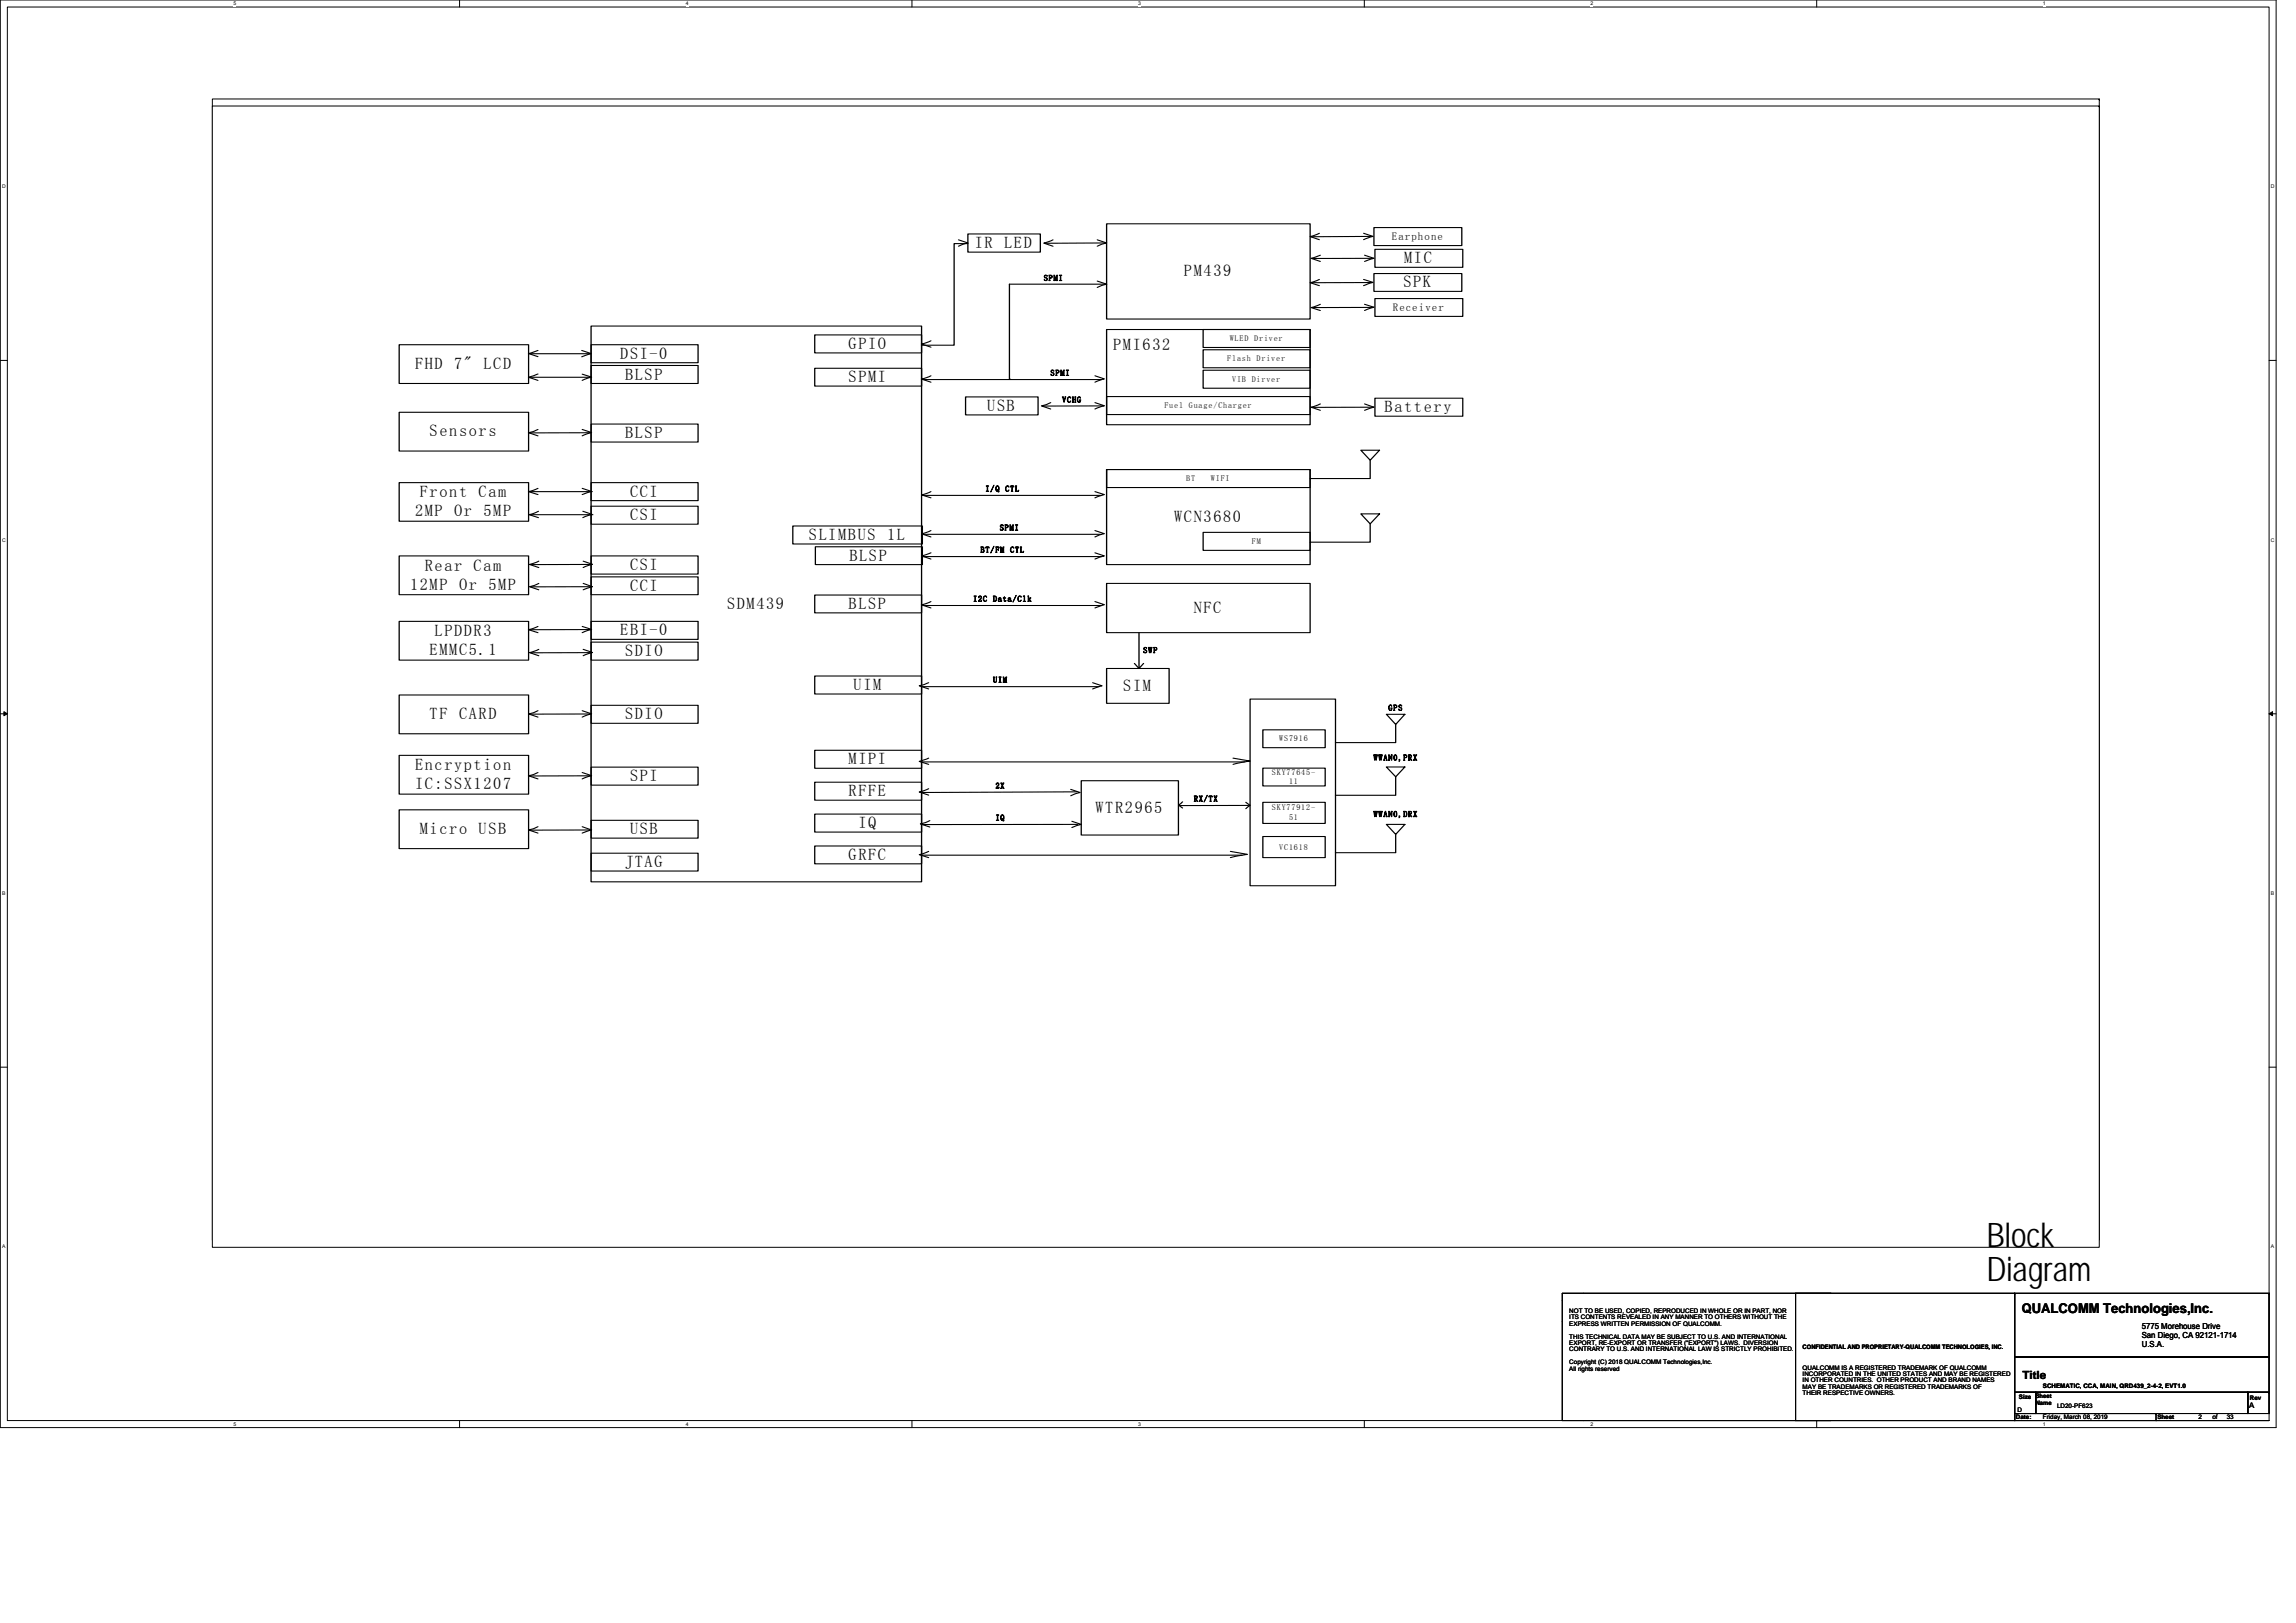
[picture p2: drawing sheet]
<svg xmlns="http://www.w3.org/2000/svg" width="297mm" height="210mm" viewBox="0 0 297 210" stroke-linecap="round" stroke-linejoin="round" font-family="sans-serif">
<defs><g id="words">
<g font-size="6.2" fill="#008000">
<text x="74.3" y="100.2">Free Schematic, Service Manual, Firmware, Solution</text>
<text x="74.3" y="107.2">https://DeviceDB.xyz/new/</text>
<text x="74.3" y="114.1">Telegram Group: @DeviceDB - https://t.me/DeviceDB</text>
</g>
<g font-size="4.4">
<text x="257" y="161.3">Block</text>
<text x="257" y="165.8">Diagram</text>
</g>
<g font-size="2.1">
<text x="126.1" y="31.2">IR LED</text>
<text x="126.1" y="32.1">IR LED</text>
<text x="153.2" y="34.8">PM439</text>
<text x="153.2" y="35.8">PM439</text>
<text x="181.7" y="33.1">MIC</text>
<text x="181.7" y="34.1">MIC</text>
<text x="181.6" y="36.3">SPK</text>
<text x="181.6" y="37.2">SPK</text>
<text x="53.7" y="47.8">FHD</text>
<text x="53.7" y="46.8">FHD</text>
<text x="58.8" y="47.8">7&quot;</text>
<text x="58.8" y="46.8">7&quot;</text>
<text x="62.5" y="47.8">LCD</text>
<text x="62.5" y="46.8">LCD</text>
<text x="80.2" y="46.4">DSI-0</text>
<text x="80.2" y="45.5">DSI-0</text>
<text x="109.8" y="45.1">GPIO</text>
<text x="109.8" y="44.2">GPIO</text>
<text x="144" y="45.2">PMI632</text>
<text x="144" y="44.3">PMI632</text>
<text x="80.9" y="49.1">BLSP</text>
<text x="80.9" y="48.2">BLSP</text>
<text x="109.8" y="49.4">SPMI</text>
<text x="109.8" y="48.5">SPMI</text>
<text x="127.7" y="52.2">USB</text>
<text x="127.7" y="53.1">USB</text>
<text x="179.1" y="53.3">Battery</text>
<text x="179.1" y="52.4">Battery</text>
<text x="55.6" y="56.5">Sensors</text>
<text x="55.6" y="55.6">Sensors</text>
<text x="80.9" y="56.7">BLSP</text>
<text x="80.9" y="55.8">BLSP</text>
<text x="53.7" y="65.9">2MP</text>
<text x="54.3" y="64.3">Front Cam</text>
<text x="54.3" y="63.4">Front Cam</text>
<text x="58.8" y="65.9">Or</text>
<text x="62.5" y="65.9">5MP</text>
<text x="81.5" y="64.2">CCI</text>
<text x="81.5" y="63.3">CCI</text>
<text x="53.7" y="66.8">2MP</text>
<text x="58.8" y="66.8">Or</text>
<text x="62.5" y="66.8">5MP</text>
<text x="81.5" y="67.3">CSI</text>
<text x="81.5" y="66.4">CSI</text>
<text x="104.6" y="69.8">SLIMBUS</text>
<text x="104.6" y="68.9">SLIMBUS</text>
<text x="109.9" y="71.6">BLSP</text>
<text x="114.8" y="69.8">1L</text>
<text x="114.8" y="68.9">1L</text>
<text x="151.9" y="67.5">WCN3680</text>
<text x="151.9" y="66.6">WCN3680</text>
<text x="53.1" y="76.3">12MP</text>
<text x="53.1" y="75.4">12MP</text>
<text x="54.9" y="73.8">Rear Cam</text>
<text x="54.9" y="72.9">Rear Cam</text>
<text x="59.4" y="76.3">Or</text>
<text x="59.4" y="75.4">Or</text>
<text x="63.2" y="76.3">5MP</text>
<text x="63.2" y="75.4">5MP</text>
<text x="81.5" y="73.7">CSI</text>
<text x="81.5" y="76.4">CCI</text>
<text x="81.5" y="72.8">CSI</text>
<text x="81.5" y="75.5">CCI</text>
<text x="94.1" y="77.9">SDM439</text>
<text x="109.8" y="77.9">BLSP</text>
<text x="109.9" y="72.5">BLSP</text>
<text x="55.6" y="83.9">EMMC5.1</text>
<text x="56.2" y="81.3">LPDDR3</text>
<text x="56.2" y="82.3">LPDDR3</text>
<text x="80.2" y="82.2">EBI-0</text>
<text x="80.2" y="81.3">EBI-0</text>
<text x="80.9" y="84">SDIO</text>
<text x="94.1" y="78.8">SDM439</text>
<text x="109.8" y="78.8">BLSP</text>
<text x="154.4" y="78.4">NFC</text>
<text x="154.4" y="79.3">NFC</text>
<text x="55.6" y="84.8">EMMC5.1</text>
<text x="80.9" y="84.9">SDIO</text>
<text x="110.4" y="89.3">UIM</text>
<text x="110.4" y="88.4">UIM</text>
<text x="145.3" y="89.4">SIM</text>
<text x="145.3" y="88.5">SIM</text>
<text x="55.6" y="93">TF</text>
<text x="55.6" y="92.1">TF</text>
<text x="59.4" y="93">CARD</text>
<text x="59.4" y="92.1">CARD</text>
<text x="80.9" y="93">SDIO</text>
<text x="80.9" y="92.1">SDIO</text>
<text x="53.7" y="99.6">Encryption</text>
<text x="53.7" y="98.7">Encryption</text>
<text x="53.7" y="101.2">IC:SSX1207</text>
<text x="81.5" y="101.1">SPI</text>
<text x="81.5" y="100.1">SPI</text>
<text x="109.8" y="98.9">MIPI</text>
<text x="109.8" y="97.9">MIPI</text>
<text x="53.7" y="102.1">IC:SSX1207</text>
<text x="54.3" y="107.9">Micro USB</text>
<text x="54.3" y="107">Micro USB</text>
<text x="81.5" y="107.9">USB</text>
<text x="81.5" y="107">USB</text>
<text x="109.8" y="103">RFFE</text>
<text x="109.8" y="102.1">RFFE</text>
<text x="111.1" y="107.1">IQ</text>
<text x="111.1" y="106.2">IQ</text>
<text x="141.7" y="105.2">WTR2965</text>
<text x="141.7" y="104.2">WTR2965</text>
<text x="80.9" y="112.2">JTAG</text>
<text x="80.9" y="111.3">JTAG</text>
<text x="109.8" y="111.2">GRFC</text>
<text x="109.8" y="110.3">GRFC</text>
</g>
<text font-size="1.7" x="261.6" y="169.9">QUALCOMM Technologies,Inc.</text>
<text font-size="1.5" x="261.6" y="178.4">Title</text>
<g font-size="1.4">
<text x="180.1" y="30.1">Earphone</text>
<text x="180.1" y="31">Earphone</text>
<text x="180.2" y="39.3">Receiver</text>
<text x="180.2" y="40.2">Receiver</text>
</g>
<g font-size="1.1">
<text x="135" y="35.4">SPMI</text>
<text x="135" y="36.3">SPMI</text>
<text x="135.9" y="47.7">SPMI</text>
<text x="158.8" y="46.8">Flash</text>
<text x="158.8" y="45.8">Flash</text>
<text x="159.1" y="44.1">WLED</text>
<text x="159.1" y="43.2">WLED</text>
<text x="162.3" y="44.1">Driver</text>
<text x="162.3" y="43.2">Driver</text>
<text x="162.6" y="46.8">Driver</text>
<text x="162.6" y="45.8">Driver</text>
<text x="135.9" y="48.6">SPMI</text>
<text x="137.4" y="52.1">VCHG</text>
<text x="137.4" y="51.2">VCHG</text>
<text x="150.6" y="51.9">Fuel Guage/Charger</text>
<text x="150.6" y="52.8">Fuel Guage/Charger</text>
<text x="159.4" y="49.4">VIB</text>
<text x="159.4" y="48.5">VIB</text>
<text x="161.9" y="49.4">Dirver</text>
<text x="161.9" y="48.5">Dirver</text>
<text x="127.5" y="62.7">I/Q</text>
<text x="127.5" y="63.6">I/Q</text>
<text x="130" y="62.7">CTL</text>
<text x="130" y="63.6">CTL</text>
<text x="153.5" y="61.3">BT</text>
<text x="153.5" y="62.3">BT</text>
<text x="156.7" y="61.3">WIFI</text>
<text x="156.7" y="62.3">WIFI</text>
<text x="126.8" y="70.6">BT/FM</text>
<text x="126.8" y="71.5">BT/FM</text>
<text x="129.3" y="68.6">SPMI</text>
<text x="129.3" y="67.7">SPMI</text>
<text x="130.7" y="70.6">CTL</text>
<text x="130.7" y="71.5">CTL</text>
<text x="161.9" y="70.4">FM</text>
<text x="161.9" y="69.4">FM</text>
<text x="125.9" y="76.9">I2C</text>
<text x="125.9" y="77.8">I2C</text>
<text x="128.5" y="76.9">Data/Clk</text>
<text x="128.5" y="77.8">Data/Clk</text>
<text x="128.5" y="87.4">UIM</text>
<text x="128.5" y="88.3">UIM</text>
<text x="147.9" y="84.5">SWP</text>
<text x="165.5" y="95">WS7916</text>
<text x="165.5" y="95.9">WS7916</text>
<text x="179.6" y="91.9">GPS</text>
<text x="179.6" y="91">GPS</text>
<text x="128.8" y="101.1">2X</text>
<text x="164.5" y="99.3">SKY77645-</text>
<text x="164.5" y="100.2">SKY77645-</text>
<text x="166.8" y="101.5">11</text>
<text x="166.8" y="100.6">11</text>
<text x="177.7" y="97.5">WWAN0,PRX</text>
<text x="177.7" y="98.4">WWAN0,PRX</text>
<text x="128.8" y="105.2">IQ</text>
<text x="128.8" y="102">2X</text>
<text x="128.8" y="106.2">IQ</text>
<text x="154.4" y="102.8">RX/TX</text>
<text x="154.5" y="103.7">RX/TX</text>
<text x="164.5" y="103.9">SKY77912-</text>
<text x="164.5" y="104.9">SKY77912-</text>
<text x="166.8" y="106.1">51</text>
<text x="166.8" y="105.2">51</text>
<text x="177.7" y="104.8">WWAN0,DRX</text>
<text x="177.7" y="105.7">WWAN0,DRX</text>
<text x="165.5" y="109">VC1618</text>
<text x="165.5" y="109.9">VC1618</text>
<text x="277.1" y="172">5775 Morehouse Drive</text>
<text x="277.1" y="173.1">San Diego, CA 92121-1714</text>
<text x="277.1" y="174.2">U.S.A.</text>
</g>
<text font-size="1" x="291" y="182.2">A</text>
<g font-size=".8">
<text x="203" y="169.9">NOT TO BE USED, COPIED, REPRODUCED IN WHOLE OR IN PART, NOR</text>
<text x="203" y="170.7">ITS CONTENTS REVEALED IN ANY MANNER TO OTHERS WITHOUT THE</text>
<text x="203" y="171.5">EXPRESS WRITTEN PERMISSION OF QUALCOMM.</text>
<text x="203" y="173.2">THIS TECHNICAL DATA MAY BE SUBJECT TO U.S. AND INTERNATIONAL</text>
<text x="203" y="174">EXPORT, RE-EXPORT OR TRANSFER (&quot;EXPORT&quot;) LAWS. DIVERSION</text>
<text x="203" y="174.8">CONTRARY TO U.S. AND INTERNATIONAL LAW IS STRICTLY PROHIBITED.</text>
<text x="203" y="176.5">Copyright (C) 2018 QUALCOMM Technologies,Inc.</text>
<text x="203" y="177.3">All rights reserved</text>
<text x="233.2" y="177.2">QUALCOMM IS A REGISTERED TRADEMARK OF QUALCOMM</text>
<text x="233.2" y="178">INCORPORATED IN THE UNITED STATES AND MAY BE REGISTERED</text>
<text x="233.2" y="178.8">IN OTHER COUNTRIES. OTHER PRODUCT AND BRAND NAMES</text>
<text x="233.2" y="179.7">MAY BE TRADEMARKS OR REGISTERED TRADEMARKS OF</text>
<text x="233.2" y="174.5">CONFIDENTIAL AND PROPRIETARY-QUALCOMM TECHNOLOGIES, INC.</text>
<text x="264.3" y="179.5">SCHEMATIC, CCA, MAIN, QRD439_2-4-2, EVT1.0</text>
<text x="233.2" y="180.5">THEIR RESPECTIVE OWNERS.</text>
<text x="260.8" y="183.6">Date:</text>
<text x="261" y="182.7">D</text>
<text x="261.2" y="181">Size</text>
<text x="263.4" y="180.9">Sheet</text>
<text x="263.4" y="181.7">Name</text>
<text x="264.3" y="183.6">Friday, March 08, 2019</text>
<text x="266.1" y="182.2">LD20-PF623</text>
<text x="279.1" y="183.6">Sheet</text>
<text x="284.4" y="183.6">2</text>
<text x="286.2" y="183.6">of</text>
<text x="288.1" y="183.6">33</text>
<text x="291.1" y="181.1">Rev</text>
</g>
<g font-size=".7">
<text x="30.2" y=".7">5</text>
<text x="88.7" y=".7">4</text>
<text x="147.2" y=".7">3</text>
<text x="205.8" y=".7">2</text>
<text x="264.3" y=".7">1</text>
<text x=".3" y="24.4">D</text>
<text x="293.8" y="24.4">D</text>
<text x=".3" y="70.1">C</text>
<text x="293.8" y="70.1">C</text>
<text x=".3" y="115.8">B</text>
<text x="293.8" y="115.8">B</text>
<text x=".3" y="161.5">A</text>
<text x="293.8" y="161.5">A</text>
<text x="30.2" y="184.5">5</text>
<text x="88.7" y="184.5">4</text>
<text x="147.2" y="184.5">3</text>
<text x="205.8" y="184.5">2</text>
<text x="264.3" y="184.5">1</text>
</g>
</g></defs>
<path d="M0 0h294.5v184.7h-294.5zM.9 .9h292.7v182.9h-292.7z" fill="none" stroke="#000" stroke-width=".13"/>
<g fill="#fff">
<path d="M30.2 .1h.4v.7h-.4z"/>
<path d="M30.2 183.9h.4v.7h-.4z"/>
</g>
<path d="M59.5 0v.9M59.5 183.8v.9" fill="none" stroke="#000" stroke-width=".13"/>
<g fill="#fff">
<path d="M88.7 .1h.4v.7h-.4z"/>
<path d="M88.7 183.9h.4v.7h-.4z"/>
</g>
<path d="M118 0v.9M118 183.8v.9" fill="none" stroke="#000" stroke-width=".13"/>
<g fill="#fff">
<path d="M147.2 .1h.4v.7h-.4z"/>
<path d="M147.2 183.9h.4v.7h-.4z"/>
</g>
<path d="M176.5 0v.9M176.5 183.8v.9" fill="none" stroke="#000" stroke-width=".13"/>
<g fill="#fff">
<path d="M205.8 .1h.3v.7h-.3z"/>
<path d="M205.8 183.9h.3v.7h-.3z"/>
</g>
<path d="M235 0v.9M235 183.8v.9" fill="none" stroke="#000" stroke-width=".13"/>
<g fill="#fff">
<path d="M264.3 .1h.3v.7h-.3z"/>
<path d="M264.3 183.9h.3v.7h-.3z"/>
<path d="M.3 23.8h.4v.7h-.4z"/>
<path d="M293.8 23.8h.5v.7h-.5z"/>
<path d="M.3 69.5h.4v.7h-.4z"/>
<path d="M293.8 69.5h.5v.7h-.5z"/>
</g>
<path d="M0 46.6h.9M293.6 46.6h.9" fill="none" stroke="#000" stroke-width=".13"/>
<g fill="#fff">
<path d="M.3 115.2h.4v.8h-.4z"/>
<path d="M293.8 115.2h.4v.8h-.4z"/>
</g>
<path d="M0 92.4h.9M293.6 92.4h.9" fill="none" stroke="#000" stroke-width=".13"/>
<path d="M.5 92.1l.4 .3-.4 .2zM293.6 92.4l.4-.3v.5z" fill="#000" stroke="#000" stroke-width=".13"/>
<g fill="#fff">
<path d="M.3 160.9h.4v.8h-.4z"/>
<path d="M293.8 160.9h.4v.8h-.4z"/>
</g>
<path d="M0 138.1h.9M293.6 138.1h.9" fill="none" stroke="#000" stroke-width=".13"/>
<path d="M27.5 12.8h244.1v147.6h-244.1z" fill="#fff"/>
<path d="M27.5 12.8h244.1v147.6h-244.1zM271.6 12.8h.1" fill="none" stroke="#000" stroke-width=".13"/>
<g fill="none" stroke="#000" stroke-width=".15">
<path d="M124 30.1l1.2 .4-1.2 .4M125.2 29.4h9.4v2.3h-9.4zM125.2 30.6h-1.8v13.2h-4.2M136.2 30.1l-1.2 .4 1.2 .4M142 30.1l1.2 .4-1.2 .4M142 35.5l1.2 .4-1.2 .4M143.1 30.5l-7.9 .1M143.2 28h26.3v12.3h-26.3zM143.2 35.9h-12.6v12.3h.1M170.7 35.2l-1.2 .5 1.2 .3M170.7 29.3l-1.2 .4 1.2 .4M170.8 32.1l-1.2 .4 1.2 .4"/>
<path d="M170.8 38.5l-1.2 .4 1.2 .4M176.4 35.2l1.2 .4-1.2 .4M176.4 29.3l1.2 .4-1.2 .4M176.5 32.1l1.3 .4-1.3 .4M176.5 38.5l1.3 .3-1.3 .5M177.6 35.6l-8 .1M177.6 29.7h-8M177.7 32.5h-7.9M177.7 38.9h-7.9M177.7 34.5h11.4v2.3h-11.4zM177.7 28.5h11.4v2.4h-11.4zM177.9 31.3h11.3v2.4h-11.3z"/>
<path d="M177.9 37.7h11.3v2.3h-11.3zM51.6 43.7h16.8v5h-16.8zM51.6 52.4h16.8v5h-16.8zM68.5 44.9h7.9M69.6 47.5l-1.2 .4 1.2 .4M69.6 44.4l-1.2 .4 1.2 .4M69.6 54.7l-1.2 .4 1.2 .4M75.3 44.4l1.2 .4-1.2 .5M75.3 47.5l1.2 .4-1.2 .4M75.3 54.7l1.2 .4-1.2 .4M76.5 47.9h-8M76.5 55.1h-8"/>
<path d="M76.5 41.3h42.7v71.9h-42.7zM76.5 43.7h13.8v2.3h-13.8zM76.5 46.4h13.8v2.3h-13.8zM76.5 54h13.8v2.3h-13.8zM105.4 46.7h13.8v2.3h-13.8zM105.4 42.4h13.8v2.3h-13.8zM119.5 48.2h23M120.4 47.7l-1.2 .4 1.2 .4M120.4 43.2l-1.2 .4 1.2 .4M124.9 50.4h9.4v2.3h-9.4zM135.9 51.2l-1.2 .4 1.2 .4M141.7 51.2l1.2 .4-1.2 .4"/>
<path d="M141.7 47.7l1.2 .4-1.2 .4M142.8 51.6h-7.9M143.2 59.8h26.3v12.3h-26.3zM143.2 59.8h26.3v2.4h-26.3zM143.2 41.7h26.3v12.3h-26.3zM143.2 50.4h26.3v2.3h-26.3zM155.7 47h13.8v2.3h-13.8zM155.7 44.3h13.8v2.4h-13.8zM155.7 41.7h13.8v2.3h-13.8zM170.8 51.4l-1.2 .4 1.2 .4M176.1 57.3h2.4l-1.2 1.3zM176.5 51.4l1.3 .4-1.3 .4"/>
<path d="M177.3 58.6v2.4h-7.8M177.7 51.8h-7.9M177.9 50.6h11.3v2.3h-11.3zM51.6 61.5h16.8v5h-16.8zM51.6 71h16.8v5h-16.8zM51.6 79.5h16.8v5h-16.8zM68.5 62.7h8.1M68.6 65.7h8.1M69.6 62.3l-1.2 .4 1.2 .4M69.7 65.2l-1.2 .5 1.2 .4M69.7 71.7l-1.2 .4 1.2 .4M69.7 74.6l-1.2 .4 1.2 .4"/>
<path d="M75.3 62.3l1.2 .4-1.2 .4M75.4 65.2l1.2 .4-1.2 .5M75.5 71.7l1.1 .4-1.1 .4M75.5 74.6l1.1 .4-1.1 .4M76.5 61.5h13.8v2.3h-13.8zM76.5 64.6h13.8v2.3h-13.8zM76.5 71h13.8v2.3h-13.8zM76.5 73.7h13.8v2.3h-13.8zM76.5 79.5h13.8v2.3h-13.8zM76.6 72.1h-7.9M76.6 75h-7.9M102.6 67.1h16.7v2.3h-16.7z"/>
<path d="M105.4 76.1h13.8v2.3h-13.8zM105.5 69.8h13.8v2.3h-13.8zM119.5 68.2h23M119.5 71.1h23M119.5 63.2h23M119.5 77.4h23M120.4 67.7l-1.2 .4 1.2 .4M120.4 70.6l-1.2 .4 1.2 .4M120.4 62.7l-1.2 .4 1.2 .4M120.4 76.9l-1.2 .4 1.2 .4M141.7 67.7l1.2 .4-1.2 .4M141.7 70.6l1.2 .4-1.2 .4"/>
<path d="M141.7 62.7l1.2 .4-1.2 .4M141.7 76.9l1.2 .4-1.2 .4M143.2 74.6h26.3v6.3h-26.3zM155.7 68h13.8v2.3h-13.8zM176.1 65.6h2.4l-1.2 1.3zM177.3 66.9v2.3h-7.8M51.6 89h16.8v5h-16.8zM51.6 96.8h16.8v5h-16.8zM68.5 99.5h8M68.5 80.5h8M69.6 99l-1.2 .5 1.2 .4M69.6 80.1l-1.2 .4 1.2 .4"/>
<path d="M69.6 91l-1.2 .4 1.2 .4M69.7 83.1l-1.2 .4 1.2 .4M75.3 99l1.2 .4-1.2 .5M75.3 80.1l1.2 .4-1.2 .4M75.3 91l1.2 .4-1.2 .4M75.5 83.1l1.1 .4-1.1 .4M76.5 98.3h13.8v2.4h-13.8zM76.5 82.2h13.8v2.3h-13.8zM76.5 90.3h13.8v2.3h-13.8zM76.5 91.4l-8 .1M76.6 83.5h-7.9M105.4 86.5h13.8v2.4h-13.8z"/>
<path d="M105.4 96.1h13.8v2.4h-13.8zM119.2 97.6h41.8M119.2 87.9h23M120.1 87.4l-1.2 .4 1.2 .4M120.1 97.2l-1.2 .4 1.2 .4M141.4 87.4l1.2 .4-1.2 .4M143.2 85.6h8.1v4.5h-8.1zM146.8 84.9l.6 .7M147.4 80.9v4.7l.5-.7M159.5 97.2l2.2 .3-2.2 .5M161.7 89.5h11.1v24.2h-11.1zM163.4 98.4h8v2.4h-8z"/>
<path d="M163.4 93.5h8v2.3h-8zM179.4 91.5h2.4l-1.2 1.3zM179.4 98.3h2.4l-1.2 1.3zM180.6 92.8v2.4h-7.8M180.6 99.6v2.4h-7.8M51.6 103.8h16.8v5.1h-16.8zM69.6 106l-1.2 .5 1.2 .4M75.3 106l1.2 .5-1.2 .4M76.5 105.2h13.8v2.3h-13.8zM76.5 109.5h13.8v2.3h-13.8zM76.5 106.5h-8M105.4 108.5h13.8v2.4h-13.8z"/>
<path d="M105.4 104.4h13.8v2.3h-13.8zM105.4 100.3h13.8v2.3h-13.8zM119.2 109.7h41.5M120.1 101.1l-1.2 .4 1.2 .4M120.1 109.2l-1.2 .4 1.2 .4M120.3 105.3l-1.2 .4 1.2 .4M138.5 101.2l1.2 .4-1.2 .4M138.7 105.3l1.2 .4-1.2 .5M139.3 101.5l-20.1 .1M139.4 105.7l-20.1 .1M139.9 100.1h12.6v7h-12.6zM153 102.8l-.5 .4 .5 .4"/>
<path d="M159.2 109.2l2.2 .4-2.2 .4M161.2 102.9l.5 .4-.5 .4M161.5 103.3h-8.9M163.4 102.9h8v2.7h-8zM163.4 107.3h8v2.7h-8zM179.4 105.7h2.4l-1.2 1.3zM180.6 107v2.4h-7.8"/>
</g>
<path d="M27.5 13.7h244.1v147.7h-244.1z" fill="#fff"/>
<g fill="none" stroke="#000" stroke-width=".13">
<path d="M27.5 13.7h244.1v147.7h-244.1zM271.6 13.7h.1M232.3 167.3h28.3v16.5h-28.3zM236.9 167.3h-34.8v16.5h34.8M260.6 167.3h33v8.3h-33zM260.6 175.6h33v4.5h-33zM260.6 167.3h.1M293.6 167.3h.1M293.6 175.6h.1M260.6 180.1h2.8v2.8h-2.8zM260.6 182.9h18.3v.9h-18.3zM263.4 180.1h.1"/>
<path d="M263.4 180.1h27.4v2.8h-27.4zM278.9 182.9h.1M278.9 183.8h14.7M290.8 180.1h2.8v2.8h-2.8zM290.8 180.1h.1M293.6 180.1h.1"/>
</g>
<g fill="none" stroke="#000" stroke-width=".15">
<path d="M124 31l1.2 .4-1.2 .5M125.2 30.3h9.4v2.3h-9.4zM125.2 31.5h-1.8v13.2h-4.2M136.2 31l-1.2 .5 1.2 .4M142 31l1.2 .4-1.2 .5M142 36.4l1.2 .4-1.2 .4M143.1 31.4l-7.9 .1M143.2 29h26.3v12.3h-26.3zM143.2 36.8h-12.6v12.3h.1M170.7 36.2l-1.2 .4 1.2 .4M170.7 30.2l-1.2 .4 1.2 .4M170.8 33l-1.2 .4 1.2 .4"/>
<path d="M170.8 39.4l-1.2 .4 1.2 .4M176.4 36.2l1.2 .3-1.2 .5M176.4 30.2l1.2 .4-1.2 .4M176.5 33l1.3 .4-1.3 .4M176.5 39.4l1.3 .4-1.3 .4M177.6 36.6h-8M177.6 30.6h-8M177.7 33.4h-7.9M177.7 39.8h-7.9M177.7 35.4h11.4v2.3h-11.4zM177.7 29.4h11.4v2.4h-11.4zM177.9 32.3h11.3v2.3h-11.3z"/>
<path d="M177.9 38.6h11.3v2.3h-11.3zM51.6 44.6h16.8v5h-16.8zM51.6 53.3h16.8v5.1h-16.8zM68.5 48.8h8M68.5 45.8h7.9M69.6 48.4l-1.2 .4 1.2 .4M69.6 45.3l-1.2 .4 1.2 .4M69.6 55.6l-1.2 .4 1.2 .4M75.3 45.3l1.2 .4-1.2 .5M75.3 48.4l1.2 .4-1.2 .4M75.3 55.6l1.2 .4-1.2 .4M76.5 56h-8"/>
<path d="M76.5 42.2h42.7v71.9h-42.7zM76.5 44.6h13.8v2.3h-13.8zM76.5 47.3h13.8v2.3h-13.8zM76.5 54.9h13.8v2.3h-13.8zM105.4 47.6h13.8v2.4h-13.8zM105.4 43.3h13.8v2.4h-13.8zM119.5 49.1h23M120.4 48.6l-1.2 .4 1.2 .4M120.4 44.1l-1.2 .4 1.2 .4M124.9 51.4h9.4v2.3h-9.4zM135.9 52.1l-1.2 .4 1.2 .4M141.7 52.1l1.2 .4-1.2 .4"/>
<path d="M141.7 48.6l1.2 .4-1.2 .4M142.8 52.5h-7.9M143.2 42.6h26.3v12.4h-26.3zM143.2 51.3h26.3v2.3h-26.3zM155.7 47.9h13.8v2.3h-13.8zM155.7 45.3h13.8v2.3h-13.8zM155.7 42.6h13.8v2.4h-13.8zM170.8 52.3l-1.2 .4 1.2 .4M176.1 58.3h2.4l-1.2 1.2zM176.5 52.3l1.3 .4-1.3 .4M177.3 59.5v2.4h-7.8M177.7 52.7h-7.9"/>
<path d="M177.9 51.5h11.3v2.3h-11.3zM51.6 62.4h16.8v5h-16.8zM51.6 71.9h16.8v5h-16.8zM68.5 63.6h8.1M68.6 66.6h8.1M69.6 63.2l-1.2 .4 1.2 .4M69.7 66.1l-1.2 .5 1.2 .4M69.7 72.6l-1.2 .4 1.2 .4M69.7 75.5l-1.2 .4 1.2 .4M75.3 63.2l1.2 .4-1.2 .4M75.4 66.1l1.2 .4-1.2 .5M75.5 72.6l1.1 .4-1.1 .4"/>
<path d="M75.5 75.5l1.1 .4-1.1 .4M76.5 62.4h13.8v2.4h-13.8zM76.5 65.5h13.8v2.3h-13.8zM76.5 71.9h13.8v2.4h-13.8zM76.5 74.6h13.8v2.3h-13.8zM76.6 73h-7.9M76.6 75.9h-7.9M102.6 68.1h16.7v2.3h-16.7zM105.4 77h13.8v2.3h-13.8zM105.5 70.7h13.8v2.3h-13.8zM119.5 69.1h23M119.5 72h23"/>
<path d="M119.5 64.1h23M119.5 78.3h23M120.4 68.6l-1.2 .5 1.2 .4M120.4 71.5l-1.2 .4 1.2 .4M120.4 63.6l-1.2 .4 1.2 .4M120.4 77.8l-1.2 .5 1.2 .4M141.7 68.6l1.2 .4-1.2 .5M141.7 71.5l1.2 .4-1.2 .4M141.7 63.6l1.2 .4-1.2 .4M141.7 77.8l1.2 .4-1.2 .5M143.2 75.5h26.3v6.4h-26.3zM143.2 60.7h26.3v12.3h-26.3z"/>
<path d="M143.2 60.7h26.3v2.4h-26.3zM155.7 68.9h13.8v2.3h-13.8zM176.1 66.5h2.4l-1.2 1.3zM177.3 67.8v2.3h-7.8M51.6 80.4h16.8v5h-16.8zM51.6 89.9h16.8v5h-16.8zM51.6 97.7h16.8v5h-16.8zM69.6 99.9l-1.2 .5 1.2 .4M69.6 81l-1.2 .5 1.2 .4M69.6 92l-1.2 .4 1.2 .4M69.7 84l-1.2 .4 1.2 .4M75.3 99.9l1.2 .5-1.2 .4"/>
<path d="M75.3 81l1.2 .4-1.2 .5M75.3 92l1.2 .4-1.2 .4M75.5 84l1.1 .4-1.1 .4M76.5 99.3h13.8v2.3h-13.8zM76.5 80.4h13.8v2.3h-13.8zM76.5 83.1h13.8v2.3h-13.8zM76.5 91.3h13.8v2.3h-13.8zM76.5 81.5h-8M76.5 92.4h-8M76.6 84.4l-7.9 .1M105.4 87.5h13.8v2.3h-13.8zM105.4 97.1h13.8v2.3h-13.8z"/>
<path d="M119.2 98.6h41.8M119.2 88.8h23M120.1 88.3l-1.2 .4 1.2 .4M120.1 98.1l-1.2 .4 1.2 .4M141.4 88.3l1.2 .4-1.2 .4M143.2 86.5h8.1v4.5h-8.1zM146.8 85.8l.6 .7M147.4 81.9v4.6l.5-.7M159.5 98.1l2.2 .4-2.2 .4M161.7 90.4h11.1v24.2h-11.1zM163.4 99.4h8v2.3h-8zM163.4 94.4h8v2.3h-8z"/>
<path d="M179.4 92.4h2.4l-1.2 1.3zM179.4 99.2h2.4l-1.2 1.3zM180.6 93.7v2.4h-7.8M51.6 104.8h16.8v5h-16.8zM69.6 107l-1.2 .4 1.2 .4M75.3 107l1.2 .4-1.2 .4M76.5 100.4h-8M76.5 106.1h13.8v2.3h-13.8zM76.5 110.4h13.8v2.3h-13.8zM76.5 107.4h-8M105.4 109.5h13.8v2.3h-13.8zM105.4 105.3h13.8v2.4h-13.8z"/>
<path d="M105.4 101.2h13.8v2.3h-13.8zM119.2 110.6h41.5M120.1 102l-1.2 .5 1.2 .4M120.1 110.2l-1.2 .4 1.2 .4M120.3 106.2l-1.2 .4 1.2 .4M138.5 102.1l1.2 .4-1.2 .5M138.7 106.3l1.2 .4-1.2 .4M139.3 102.4l-20.1 .1M139.4 106.7h-20.1M139.9 101h12.6v7h-12.6zM153 103.7l-.5 .5 .5 .3M159.2 110.2l2.2 .3-2.2 .5"/>
<path d="M161.2 103.8l.5 .4-.5 .4M161.5 104.2h-8.9M163.4 103.8h8v2.7h-8zM163.4 108.2h8v2.8h-8zM179.4 106.7h2.4l-1.2 1.3zM180.6 100.5v2.4h-7.8M180.6 108v2.3h-7.8"/>
</g>
<use href="#words"/>
</svg>
